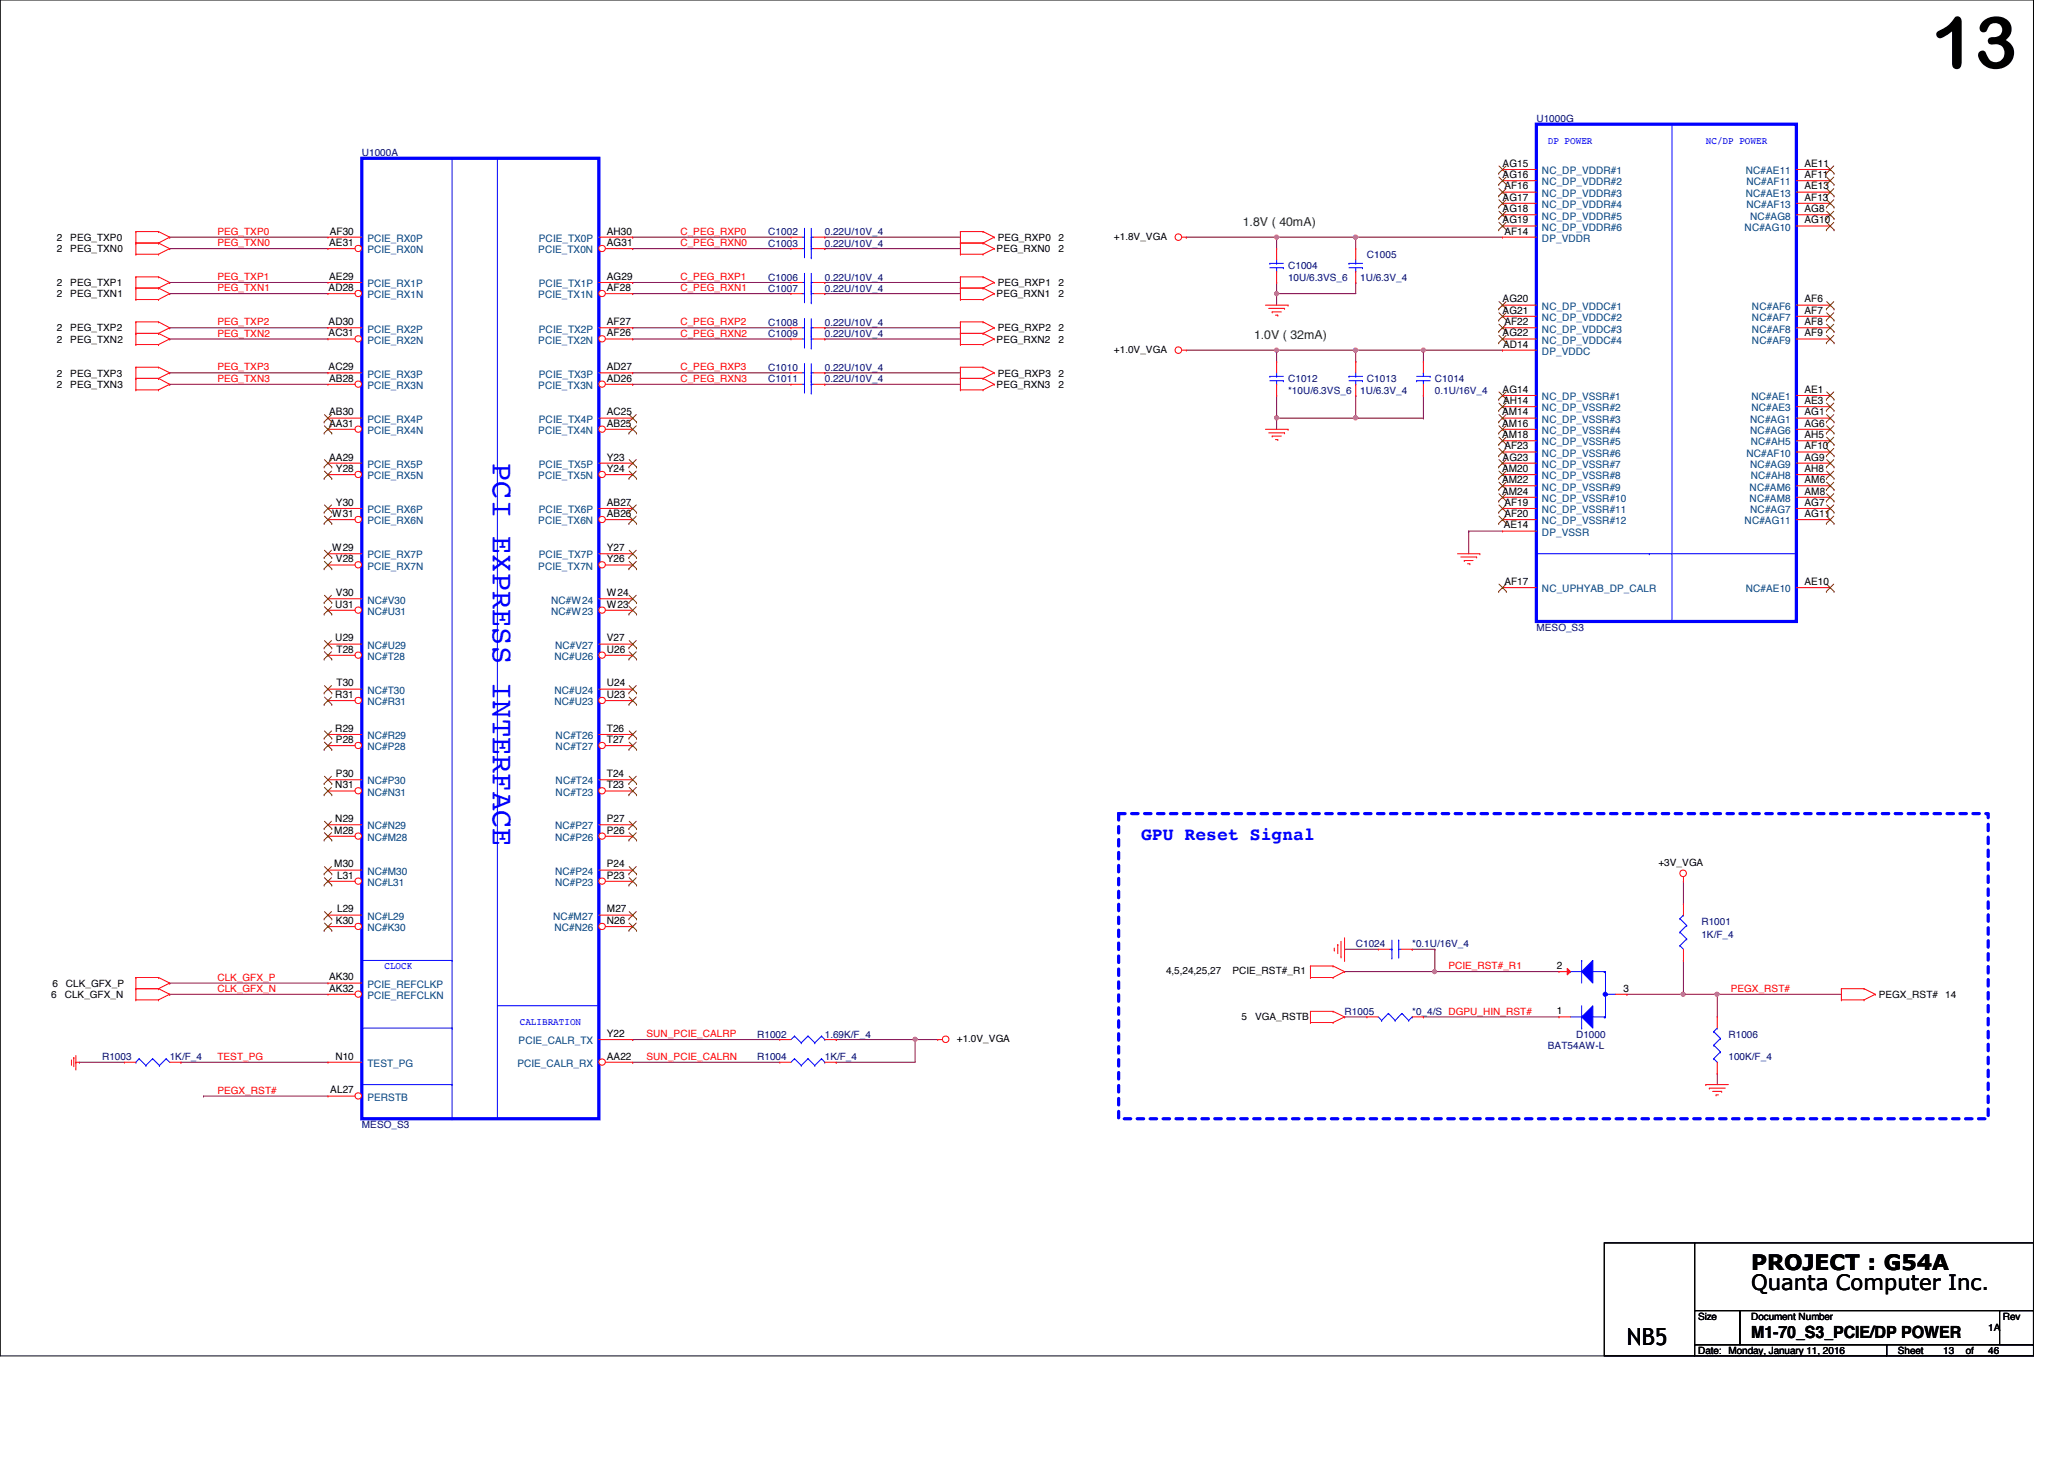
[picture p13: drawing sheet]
<svg xmlns="http://www.w3.org/2000/svg" width="297mm" height="210mm" viewBox="0 0 297 210" stroke-linecap="round" stroke-linejoin="round" font-family="sans-serif">
<defs><g id="words">
<text font-size="10.4" x="278" y="9.8">13</text>
<text font-size="4.4" fill="#00f" x="70.9" y="66.6" transform="rotate(90 70.9 66.6)">PCI EXPRESS INTERFACE</text>
<text font-size="3.4" x="234.1" y="193.5">NB5</text>
<g font-size="3">
<text x="252" y="185.6">Quanta Computer Inc.</text>
<text x="252" y="182.7">PROJECT : G54A</text>
</g>
<text font-size="2.6" fill="#00f" x="164.2" y="120.8">GPU Reset Signal</text>
<text font-size="2.4" x="252" y="192.4">M1-70_S3_PCIE/DP POWER</text>
<g font-size="1.8" fill="#008000">
<text x="178.9" y="32.5">1.8V ( 40mA)</text>
<text x="180.5" y="48.8">1.0V ( 32mA)</text>
</g>
<g font-size="1.5">
<text x="216.2" y="28.9">AG17</text>
<text x="216.2" y="24">AG15</text>
<text x="216.2" y="25.6">AG16</text>
<text x="216.5" y="27.3">AF16</text>
<text x="259.7" y="27.3">AE13</text>
<text x="259.7" y="28.9">AF13</text>
<text x="259.7" y="24">AE11</text>
<text x="259.7" y="25.6">AF11</text>
<text x="47.4" y="35.4">AE31</text>
<text x="47.5" y="33.7">AF30</text>
<text x="87.3" y="35.4">AG31</text>
<text x="87.3" y="33.7">AH30</text>
<text x="216.2" y="30.5">AG18</text>
<text x="216.2" y="32.1">AG19</text>
<text x="216.5" y="33.7">AF14</text>
<text x="259.7" y="32.1">AG10</text>
<text x="259.7" y="30.5">AG8</text>
<text x="47.3" y="41.9">AD28</text>
<text x="47.4" y="40.3">AE29</text>
<text x="87.3" y="41.9">AF28</text>
<text x="87.3" y="40.3">AG29</text>
<text x="47.3" y="46.8">AD30</text>
<text x="87.3" y="46.8">AF27</text>
<text x="216.2" y="43.5">AG20</text>
<text x="216.2" y="45.1">AG21</text>
<text x="216.5" y="46.8">AF22</text>
<text x="259.7" y="43.5">AF6</text>
<text x="259.7" y="45.1">AF7</text>
<text x="259.7" y="46.8">AF8</text>
<text x="47.3" y="48.4">AC31</text>
<text x="47.3" y="53.3">AC29</text>
<text x="87.3" y="48.4">AF26</text>
<text x="87.3" y="53.3">AD27</text>
<text x="216.2" y="48.4">AG22</text>
<text x="216.3" y="50">AD14</text>
<text x="259.7" y="48.4">AF9</text>
<text x="47.4" y="54.9">AB28</text>
<text x="47.4" y="59.8">AB30</text>
<text x="87.3" y="54.9">AD26</text>
<text x="87.3" y="59.8">AC25</text>
<text x="216.2" y="59.8">AM14</text>
<text x="216.2" y="56.5">AG14</text>
<text x="216.3" y="58.1">AH14</text>
<text x="259.7" y="58.1">AE3</text>
<text x="259.7" y="56.5">AE1</text>
<text x="259.7" y="59.8">AG1</text>
<text x="47.4" y="61.4">AA31</text>
<text x="87.3" y="61.4">AB25</text>
<text x="216.2" y="61.4">AM16</text>
<text x="216.2" y="63">AM18</text>
<text x="216.5" y="64.6">AF23</text>
<text x="259.7" y="63">AH5</text>
<text x="259.7" y="64.6">AF10</text>
<text x="259.7" y="61.4">AG6</text>
<text x="47.4" y="66.3">AA29</text>
<text x="48.3" y="67.9">Y28</text>
<text x="87.3" y="67.9">Y24</text>
<text x="87.3" y="66.3">Y23</text>
<text x="216.2" y="67.9">AM20</text>
<text x="216.2" y="69.5">AM22</text>
<text x="216.2" y="71.2">AM24</text>
<text x="216.2" y="66.3">AG23</text>
<text x="259.7" y="67.9">AH8</text>
<text x="259.7" y="69.5">AM6</text>
<text x="259.7" y="71.2">AM8</text>
<text x="259.7" y="66.3">AG9</text>
<text x="47.8" y="74.4">W31</text>
<text x="48.3" y="72.8">Y30</text>
<text x="87.3" y="74.4">AB26</text>
<text x="87.3" y="72.8">AB27</text>
<text x="216.4" y="76">AE14</text>
<text x="216.5" y="72.8">AF19</text>
<text x="216.5" y="74.4">AF20</text>
<text x="259.7" y="74.4">AG11</text>
<text x="259.7" y="72.8">AG7</text>
<text x="47.8" y="79.3">W29</text>
<text x="48.3" y="80.9">V28</text>
<text x="87.3" y="80.9">Y26</text>
<text x="87.3" y="79.3">Y27</text>
<text x="48.3" y="87.4">U31</text>
<text x="48.3" y="85.8">V30</text>
<text x="87.3" y="87.4">W23</text>
<text x="87.3" y="85.8">W24</text>
<text x="216.5" y="84.2">AF17</text>
<text x="259.7" y="84.2">AE10</text>
<text x="48.3" y="92.3">U29</text>
<text x="48.4" y="93.9">T28</text>
<text x="87.3" y="93.9">U26</text>
<text x="87.3" y="92.3">V27</text>
<text x="48.3" y="100.4">R31</text>
<text x="48.4" y="98.8">T30</text>
<text x="87.3" y="100.4">U23</text>
<text x="87.3" y="98.8">U24</text>
<text x="48.3" y="105.3">R29</text>
<text x="48.3" y="106.9">P28</text>
<text x="87.3" y="106.9">T27</text>
<text x="87.3" y="105.3">T26</text>
<text x="48.3" y="113.4">N31</text>
<text x="48.3" y="111.8">P30</text>
<text x="87.3" y="113.4">T23</text>
<text x="87.3" y="111.8">T24</text>
<text x="48.1" y="119.9">M28</text>
<text x="48.3" y="118.3">N29</text>
<text x="87.3" y="119.9">P26</text>
<text x="87.3" y="118.3">P27</text>
<text x="48.1" y="124.8">M30</text>
<text x="87.3" y="124.8">P24</text>
<text x="48.5" y="126.4">L31</text>
<text x="48.5" y="131.3">L29</text>
<text x="87.3" y="126.4">P23</text>
<text x="87.3" y="131.3">M27</text>
<text x="48.3" y="132.9">K30</text>
<text x="87.3" y="132.9">N26</text>
<text x="47.4" y="142.7">AK32</text>
<text x="47.4" y="141.1">AK30</text>
<text x="224.1" y="139.4">2</text>
<text x="233.6" y="142.7">3</text>
<text x="87.3" y="149.2">Y22</text>
<text x="224.1" y="145.9">1</text>
<text x="48.3" y="152.4">N10</text>
<text x="87.3" y="152.4">AA22</text>
<text x="47.5" y="157.3">AL27</text>
</g>
<g font-size="1.5" fill="#004080">
<text x="221.9" y="28.3">NC_DP_VDDR#3</text>
<text x="221.9" y="29.9">NC_DP_VDDR#4</text>
<text x="221.9" y="25.1">NC_DP_VDDR#1</text>
<text x="221.9" y="26.7">NC_DP_VDDR#2</text>
<text x="251.2" y="28.3">NC#AE13</text>
<text x="251.2" y="25.1">NC#AE11</text>
<text x="251.3" y="29.9">NC#AF13</text>
<text x="251.3" y="26.7">NC#AF11</text>
<text x="52.9" y="34.8">PCIE_RX0P</text>
<text x="77.6" y="34.8">PCIE_TX0P</text>
<text x="221.9" y="31.6">NC_DP_VDDR#5</text>
<text x="221.9" y="33.2">NC_DP_VDDR#6</text>
<text x="221.9" y="34.8">DP_VDDR</text>
<text x="251.1" y="33.2">NC#AG10</text>
<text x="251.9" y="31.6">NC#AG8</text>
<text x="52.9" y="36.4">PCIE_RX0N</text>
<text x="52.9" y="41.3">PCIE_RX1P</text>
<text x="77.5" y="36.4">PCIE_TX0N</text>
<text x="77.6" y="41.3">PCIE_TX1P</text>
<text x="52.9" y="42.9">PCIE_RX1N</text>
<text x="52.9" y="47.8">PCIE_RX2P</text>
<text x="77.5" y="42.9">PCIE_TX1N</text>
<text x="77.6" y="47.8">PCIE_TX2P</text>
<text x="221.9" y="44.6">NC_DP_VDDC#1</text>
<text x="221.9" y="46.2">NC_DP_VDDC#2</text>
<text x="221.9" y="47.8">NC_DP_VDDC#3</text>
<text x="252.1" y="44.6">NC#AF6</text>
<text x="252.1" y="46.2">NC#AF7</text>
<text x="252.1" y="47.8">NC#AF8</text>
<text x="52.9" y="49.4">PCIE_RX2N</text>
<text x="77.5" y="49.4">PCIE_TX2N</text>
<text x="221.9" y="51.1">DP_VDDC</text>
<text x="221.9" y="49.4">NC_DP_VDDC#4</text>
<text x="252.1" y="49.4">NC#AF9</text>
<text x="52.9" y="56">PCIE_RX3N</text>
<text x="52.9" y="54.3">PCIE_RX3P</text>
<text x="77.5" y="56">PCIE_TX3N</text>
<text x="77.6" y="54.3">PCIE_TX3P</text>
<text x="221.9" y="57.6">NC_DP_VSSR#1</text>
<text x="221.9" y="59.2">NC_DP_VSSR#2</text>
<text x="252" y="59.2">NC#AE3</text>
<text x="252" y="57.6">NC#AE1</text>
<text x="52.9" y="62.4">PCIE_RX4N</text>
<text x="52.9" y="60.8">PCIE_RX4P</text>
<text x="77.5" y="62.4">PCIE_TX4N</text>
<text x="77.6" y="60.8">PCIE_TX4P</text>
<text x="221.9" y="60.8">NC_DP_VSSR#3</text>
<text x="221.9" y="62.4">NC_DP_VSSR#4</text>
<text x="221.9" y="64.1">NC_DP_VSSR#5</text>
<text x="221.9" y="65.7">NC_DP_VSSR#6</text>
<text x="251.3" y="65.7">NC#AF10</text>
<text x="251.9" y="60.8">NC#AG1</text>
<text x="251.9" y="62.4">NC#AG6</text>
<text x="252" y="64.1">NC#AH5</text>
<text x="52.9" y="69">PCIE_RX5N</text>
<text x="52.9" y="67.3">PCIE_RX5P</text>
<text x="77.5" y="69">PCIE_TX5N</text>
<text x="77.6" y="67.3">PCIE_TX5P</text>
<text x="221.9" y="67.3">NC_DP_VSSR#7</text>
<text x="221.9" y="69">NC_DP_VSSR#8</text>
<text x="221.9" y="70.6">NC_DP_VSSR#9</text>
<text x="251.8" y="70.6">NC#AM6</text>
<text x="251.9" y="67.3">NC#AG9</text>
<text x="252" y="69">NC#AH8</text>
<text x="52.9" y="75.4">PCIE_RX6N</text>
<text x="52.9" y="73.8">PCIE_RX6P</text>
<text x="77.5" y="75.4">PCIE_TX6N</text>
<text x="77.6" y="73.8">PCIE_TX6P</text>
<text x="221.9" y="77.1">DP_VSSR</text>
<text x="221.9" y="72.2">NC_DP_VSSR#10</text>
<text x="221.9" y="73.8">NC_DP_VSSR#11</text>
<text x="221.9" y="75.4">NC_DP_VSSR#12</text>
<text x="251.1" y="75.4">NC#AG11</text>
<text x="251.8" y="72.2">NC#AM8</text>
<text x="251.9" y="73.8">NC#AG7</text>
<text x="52.9" y="82">PCIE_RX7N</text>
<text x="52.9" y="80.3">PCIE_RX7P</text>
<text x="77.5" y="82">PCIE_TX7N</text>
<text x="77.6" y="80.3">PCIE_TX7P</text>
<text x="52.9" y="88.5">NC#U31</text>
<text x="52.9" y="86.8">NC#V30</text>
<text x="79.3" y="88.5">NC#W23</text>
<text x="79.3" y="86.8">NC#W24</text>
<text x="221.9" y="85.2">NC_UPHYAB_DP_CALR</text>
<text x="251.2" y="85.2">NC#AE10</text>
<text x="52.9" y="95">NC#T28</text>
<text x="52.9" y="93.3">NC#U29</text>
<text x="79.8" y="95">NC#U26</text>
<text x="79.9" y="93.3">NC#V27</text>
<text x="52.9" y="101.5">NC#R31</text>
<text x="52.9" y="99.8">NC#T30</text>
<text x="79.8" y="101.5">NC#U23</text>
<text x="79.8" y="99.8">NC#U24</text>
<text x="52.9" y="107.9">NC#P28</text>
<text x="52.9" y="106.3">NC#R29</text>
<text x="80" y="107.9">NC#T27</text>
<text x="80" y="106.3">NC#T26</text>
<text x="52.9" y="112.9">NC#P30</text>
<text x="80" y="112.9">NC#T24</text>
<text x="52.9" y="114.5">NC#N31</text>
<text x="52.9" y="119.3">NC#N29</text>
<text x="79.9" y="119.3">NC#P27</text>
<text x="80" y="114.5">NC#T23</text>
<text x="52.9" y="121">NC#M28</text>
<text x="52.9" y="125.9">NC#M30</text>
<text x="79.9" y="121">NC#P26</text>
<text x="79.9" y="125.9">NC#P24</text>
<text x="52.9" y="127.5">NC#L31</text>
<text x="79.9" y="127.5">NC#P23</text>
<text x="52.9" y="134">NC#K30</text>
<text x="52.9" y="132.3">NC#L29</text>
<text x="79.6" y="132.3">NC#M27</text>
<text x="79.8" y="134">NC#N26</text>
<text x="52.9" y="143.7">PCIE_REFCLKN</text>
<text x="52.9" y="142.1">PCIE_REFCLKP</text>
<text x="52.9" y="153.5">TEST_PG</text>
<text x="74.5" y="153.5">PCIE_CALR_RX</text>
<text x="74.6" y="150.2">PCIE_CALR_TX</text>
<text x="52.9" y="158.4">PERSTB</text>
</g>
<g font-size="1.4" fill="#000080">
<text x="221.1" y="17.6">U1000G</text>
<text x="52.1" y="22.5">U1000A</text>
<text x="110.6" y="35.5">C1003</text>
<text x="110.6" y="33.9">C1002</text>
<text x="118.7" y="35.5">0.22U/10V_4</text>
<text x="118.7" y="33.9">0.22U/10V_4</text>
<text x="110.6" y="42">C1007</text>
<text x="110.6" y="40.4">C1006</text>
<text x="118.7" y="42">0.22U/10V_4</text>
<text x="118.7" y="40.4">0.22U/10V_4</text>
<text x="185.4" y="40.4">10U/6.3VS_6</text>
<text x="185.4" y="38.7">C1004</text>
<text x="195.7" y="40.4">1U/6.3V_4</text>
<text x="196.7" y="37.1">C1005</text>
<text x="110.6" y="46.9">C1008</text>
<text x="118.7" y="46.9">0.22U/10V_4</text>
<text x="110.6" y="53.4">C1010</text>
<text x="110.6" y="48.5">C1009</text>
<text x="118.7" y="53.4">0.22U/10V_4</text>
<text x="118.7" y="48.5">0.22U/10V_4</text>
<text x="110.6" y="55">C1011</text>
<text x="118.7" y="55">0.22U/10V_4</text>
<text x="185.4" y="56.6">*10U/6.3VS_6</text>
<text x="185.4" y="55">C1012</text>
<text x="195.7" y="56.6">1U/6.3V_4</text>
<text x="196.7" y="55">C1013</text>
<text x="206.5" y="56.6">0.1U/16V_4</text>
<text x="206.5" y="55">C1014</text>
<text x="221.1" y="90.8">MESO_S3</text>
<text x="195.1" y="136.3">C1024</text>
<text x="203.2" y="136.3">*0.1U/16V_4</text>
<text x="244.8" y="135">1K/F_4</text>
<text x="244.9" y="133">R1001</text>
<text x="109" y="149.3">R1002</text>
<text x="118.7" y="149.3">1.69K/F_4</text>
<text x="193.5" y="146">R1005</text>
<text x="203.2" y="146">*0_4/S DGPU_HIN_RST#</text>
<text x="226.8" y="149.3">D1000</text>
<text x="248.7" y="149.3">R1006</text>
<text x="14.7" y="152.5">R1003</text>
<text x="24.4" y="152.5">1K/F_4</text>
<text x="109" y="152.5">R1004</text>
<text x="118.7" y="152.5">1K/F_4</text>
<text x="222.8" y="150.9">BAT54AW-L</text>
<text x="248.7" y="152.5">100K/F_4</text>
<text x="52.1" y="162.3">MESO_S3</text>
</g>
<g font-size="1.4" fill="#00f">
<text x="222.8" y="20.7">DP POWER</text>
<text x="245.5" y="20.7">NC/DP POWER</text>
<text x="55.3" y="139.4">CLOCK</text>
<text x="74.8" y="147.5">CALIBRATION</text>
</g>
<g font-size="1.4">
<text x="8.2" y="34.7">2</text>
<text x="10.1" y="34.7">PEG_TXP0</text>
<text x="143.6" y="34.7">PEG_RXP0</text>
<text x="152.4" y="34.7">2</text>
<text x="160.3" y="34.5">+1.8V_VGA</text>
<text x="8.2" y="41.2">2</text>
<text x="8.2" y="36.3">2</text>
<text x="10.1" y="41.2">PEG_TXP1</text>
<text x="10.1" y="36.3">PEG_TXN0</text>
<text x="143.4" y="36.3">PEG_RXN0</text>
<text x="143.6" y="41.2">PEG_RXP1</text>
<text x="152.4" y="41.2">2</text>
<text x="152.4" y="36.3">2</text>
<text x="8.2" y="42.8">2</text>
<text x="8.2" y="47.7">2</text>
<text x="10.1" y="42.8">PEG_TXN1</text>
<text x="10.1" y="47.7">PEG_TXP2</text>
<text x="143.4" y="42.8">PEG_RXN1</text>
<text x="143.6" y="47.7">PEG_RXP2</text>
<text x="152.4" y="47.7">2</text>
<text x="152.4" y="42.8">2</text>
<text x="8.2" y="49.3">2</text>
<text x="10.1" y="49.3">PEG_TXN2</text>
<text x="143.4" y="49.3">PEG_RXN2</text>
<text x="152.4" y="49.3">2</text>
<text x="160.3" y="50.8">+1.0V_VGA</text>
<text x="8.2" y="55.8">2</text>
<text x="8.2" y="54.2">2</text>
<text x="10.1" y="55.8">PEG_TXN3</text>
<text x="10.1" y="54.2">PEG_TXP3</text>
<text x="143.4" y="55.8">PEG_RXN3</text>
<text x="143.6" y="54.2">PEG_RXP3</text>
<text x="152.4" y="54.2">2</text>
<text x="152.4" y="55.8">2</text>
<text x="238.7" y="124.6">+3V_VGA</text>
<text x="7.4" y="143.6">6</text>
<text x="7.5" y="142">6</text>
<text x="9.3" y="143.6">CLK_GFX_N</text>
<text x="9.5" y="142">CLK_GFX_P</text>
<text x="167.8" y="140.2">4,5,24,25,27</text>
<text x="177.4" y="140.2">PCIE_RST#_R1</text>
<text x="270.4" y="143.6">PEGX_RST#</text>
<text x="279.9" y="143.6">14</text>
<text x="137.7" y="149.9">+1.0V_VGA</text>
<text x="178.7" y="146.7">5</text>
<text x="180.6" y="146.7">VGA_RSTB</text>
<text x="244.4" y="189.9">Size</text>
<text x="252" y="189.9">Document Number</text>
<text x="286.1" y="191.6">1A</text>
<text x="288.2" y="189.9">Rev</text>
<text x="244.4" y="194.8">Date: Monday, January 11, 2016</text>
<text x="273.1" y="194.8">Sheet</text>
<text x="279.6" y="194.8">13</text>
<text x="282.9" y="194.8">of</text>
<text x="286.1" y="194.8">46</text>
</g>
<g font-size="1.4" fill="#f00">
<text x="31.3" y="33.8">PEG_TXP0</text>
<text x="31.3" y="35.4">PEG_TXN0</text>
<text x="97.9" y="35.4">C_PEG_RXN0</text>
<text x="97.9" y="33.8">C_PEG_RXP0</text>
<text x="31.3" y="40.3">PEG_TXP1</text>
<text x="31.3" y="41.9">PEG_TXN1</text>
<text x="97.9" y="41.9">C_PEG_RXN1</text>
<text x="97.9" y="40.3">C_PEG_RXP1</text>
<text x="31.3" y="46.8">PEG_TXP2</text>
<text x="97.9" y="46.8">C_PEG_RXP2</text>
<text x="31.3" y="48.4">PEG_TXN2</text>
<text x="31.3" y="53.3">PEG_TXP3</text>
<text x="97.9" y="48.4">C_PEG_RXN2</text>
<text x="97.9" y="53.3">C_PEG_RXP3</text>
<text x="31.3" y="54.9">PEG_TXN3</text>
<text x="97.9" y="54.9">C_PEG_RXN3</text>
<text x="31.3" y="141.1">CLK_GFX_P</text>
<text x="31.3" y="142.7">CLK_GFX_N</text>
<text x="208.4" y="139.4">PCIE_RST#_R1</text>
<text x="249.1" y="142.7">PEGX_RST#</text>
<text x="93" y="149.2">SUN_PCIE_CALRP</text>
<text x="31.3" y="152.5">TEST_PG</text>
<text x="93" y="152.5">SUN_PCIE_CALRN</text>
<text x="31.3" y="157.4">PEGX_RST#</text>
</g>
</g></defs>
<path d="M0 0h292.6v195.1h-292.6z" fill="none" stroke="#000" stroke-width=".14"/>
<path d="M161 117.1h125.1v43.9h-125.1z" fill="none" stroke="#00f" stroke-width=".47" stroke-dasharray=".9 .9"/>
<g fill="none" stroke="#800040" stroke-width=".14">
<path d="M24.4 34.1h.1M24.4 35.8h.1M24.4 35.8h22.8M24.4 34.1h22.8M91.1 35.8h22.7M91.1 34.1h22.7M91.1 35.8h.1M91.1 34.1h.1M118.7 34.1h.1M118.7 35.8h.1M118.7 35.8h19.5M118.7 34.1h19.5"/>
<path d="M24.4 48.8h.1M24.4 47.2h.1M24.4 55.3h.1M24.4 53.6h.1M24.4 40.6h.1M24.4 42.2h.1M24.4 48.8h22.8M24.4 47.2h22.8M24.4 55.3h22.8M24.4 53.6h22.8M24.4 40.6h22.8M24.4 42.2h22.8"/>
<path d="M91.1 48.8h22.7M91.1 47.2h22.7M91.1 55.3h22.7M91.1 53.6h22.7M91.1 40.6h22.7M91.1 42.2h22.7M91.1 48.8h.1M91.1 42.2h.1M91.1 53.6h.1M91.1 47.2h.1M91.1 55.3h.1M91.1 40.6h.1"/>
<path d="M118.7 40.6h.1M118.7 53.6h.1M118.7 47.2h.1M118.7 55.3h.1M118.7 48.8h.1M118.7 42.2h.1M118.7 48.8h19.5M118.7 47.2h19.5M118.7 55.3h19.5M118.7 53.6h19.5M118.7 40.6h19.5M118.7 42.2h19.5"/>
<path d="M11.4 152.8h.1M11.4 152.8h6.5M24.4 141.4h.1M24.4 143h.1M24.4 141.4h22.8M24.4 143h22.8M26 152.8h.1M26 152.8h21.2M29.3 157.7h.1M29.3 157.7h17.9M91.1 149.6h.1M91.1 152.8h.1"/>
<path d="M91.1 152.8h21.1M91.1 149.6h21.1M120.4 152.8h.1M120.4 149.6h.1M120.4 149.6h14.6M131.7 149.6h.1M131.7 149.6v3.2h-11.3"/>
</g>
<circle cx="131.7" cy="149.5" r=".3" fill="#f0f"/>
<circle cx="131.7" cy="149.5" r=".3" fill="none" stroke="#f0f" stroke-width=".14"/>
<path d="M170.7 50.4h13M183.7 50.4h.1M204.8 50.4h11.4M216.2 50.4h.1M183.7 60.2h11.4M183.7 60.2h.1M211.4 76.4h4.8M211.4 76.4h.1M211.4 76.4v3.3" fill="none" stroke="#800040" stroke-width=".14"/>
<circle cx="195.1" cy="60.1" r=".31" fill="#f0f"/>
<circle cx="195.1" cy="60.1" r=".31" fill="none" stroke="#f0f" stroke-width=".14"/>
<circle cx="183.7" cy="60.1" r=".3" fill="#f0f"/>
<circle cx="183.7" cy="60.1" r=".3" fill="none" stroke="#f0f" stroke-width=".14"/>
<path d="M183.7 56.9h.1M183.7 56.9v4.9M195.1 56.9h.1M195.1 50.4h.1M195.1 56.9v3.3M195.1 50.4h9.7M204.8 56.9h.1M204.8 56.9v3.3M183.7 60.2h.1" fill="none" stroke="#800040" stroke-width=".14"/>
<circle cx="204.8" cy="50.4" r=".3" fill="#f0f"/>
<circle cx="204.8" cy="50.4" r=".3" fill="none" stroke="#f0f" stroke-width=".14"/>
<path d="M170.7 34.1h13M170.7 34.1h.1M183.7 34.1h.1M183.7 34.1v1.7M195.1 34.1h.1M195.1 34.1v1.7M195.1 34.1h21.1M183.7 40.6h.1M183.7 42.2h.1M183.7 40.6v3.3M195.1 40.6h.1M195.1 40.6v1.6h-11.4" fill="none" stroke="#800040" stroke-width=".14"/>
<circle cx="183.7" cy="42.2" r=".3" fill="#f0f"/>
<circle cx="183.7" cy="42.2" r=".3" fill="none" stroke="#f0f" stroke-width=".14"/>
<path d="M183.7 34.1h11.4M183.7 34.1h.1" fill="none" stroke="#800040" stroke-width=".14"/>
<circle cx="195.1" cy="34.1" r=".31" fill="#f0f"/>
<circle cx="195.1" cy="34.1" r=".31" fill="none" stroke="#f0f" stroke-width=".14"/>
<circle cx="183.7" cy="34.1" r=".3" fill="#f0f"/>
<circle cx="183.7" cy="34.1" r=".3" fill="none" stroke="#f0f" stroke-width=".14"/>
<path d="M234.1 143h.1M234.1 143h8.2" fill="none" stroke="#800040" stroke-width=".14"/>
<circle cx="242.2" cy="143" r=".3" fill="#f0f"/>
<circle cx="242.2" cy="143" r=".3" fill="none" stroke="#f0f" stroke-width=".14"/>
<path d="M183.7 50.4h11.4M183.7 50.4h.1M193.5 139.8h.1M193.5 139.8h13M242.3 138.2h.1M242.3 126.8h.1M242.3 126.8v3.2M242.3 138.2v4.8M204.8 146.3h.1M204.8 146.3h19.6M242.3 143h4.8M242.3 143h.1" fill="none" stroke="#800040" stroke-width=".14"/>
<circle cx="195.1" cy="50.4" r=".31" fill="#f0f"/>
<circle cx="195.1" cy="50.4" r=".31" fill="none" stroke="#f0f" stroke-width=".14"/>
<circle cx="183.7" cy="50.4" r=".3" fill="#f0f"/>
<circle cx="183.7" cy="50.4" r=".3" fill="none" stroke="#f0f" stroke-width=".14"/>
<g fill="none" stroke="#800040" stroke-width=".14">
<path d="M183.7 52h.1M183.7 50.4v1.6M195.1 52h.1M195.1 50.4v1.6M204.8 52h.1M204.8 50.4v1.6M195.1 60.2h9.7M204.8 60.2h.1M247.1 154.4h.1M247.1 143h.1M247.1 143v3.3M247.1 154.4v1.6"/>
<path d="M247.1 143h17.9"/>
</g>
<circle cx="247.1" cy="143" r=".3" fill="#f0f"/>
<circle cx="247.1" cy="143" r=".3" fill="none" stroke="#f0f" stroke-width=".14"/>
<path d="M193.5 136.6h.1M193.5 136.6h4.9M203.2 136.6h3.3M203.2 136.6h.1M206.5 136.6h.1M206.5 139.8h.1M206.5 136.6v3.2M206.5 139.8h17.9M193.5 146.3h3.2M193.5 146.3h.1" fill="none" stroke="#800040" stroke-width=".14"/>
<circle cx="206.5" cy="139.8" r=".3" fill="#f0f"/>
<circle cx="206.5" cy="139.8" r=".3" fill="none" stroke="#f0f" stroke-width=".14"/>
<g fill="none" stroke="#f00" stroke-width=".14">
<path d="M19.6 35h3.2M19.6 36.6h3.2M19.6 35h.1M19.6 33.3h.1M19.6 39.8h.1M19.6 36.6h.1M19.6 33.3v3.3M19.6 39.8v3.3M19.6 33.3h3.2M19.6 39.8h3.2M22.8 33.3h.1M22.8 35h.1"/>
<path d="M22.8 39.8h.1M22.8 36.6h.1M22.8 33.3l1.6 .8M22.8 39.8l1.6 .8M22.8 35l1.6 .8M24.4 34.1h.1M24.4 35.8h.1M24.4 34.1l-1.6 .9M24.4 35.8l-1.6 .8M113.8 34.1h1.6M113.8 35.8h1.6M113.8 35.8h.1"/>
<path d="M113.8 34.1h.1M117.1 34.1h1.6M117.1 35.8h1.6M118.7 35.8h.1M118.7 34.1h.1M138.2 33.3h3.3M138.2 35h3.3M138.2 39.8h3.3M138.2 35h.1M138.2 36.6h.1M138.2 33.3h.1M138.2 39.8h.1"/>
<path d="M138.2 36.6h3.3M138.2 33.3v3.3M138.2 39.8v3.3M141.5 35l1.6 .8M141.5 33.3l1.6 .8M141.5 39.8l1.6 .8M141.5 35h.1M141.5 36.6h.1M141.5 33.3h.1M141.5 39.8h.1M143.1 35.8h.1M143.1 34.1h.1"/>
<path d="M143.1 35.8l-1.6 .8M143.1 34.1l-1.6 .9M170.1 34.1h.6M170.7 34.1h.1M19.6 41.4h3.2M19.6 43.1h3.2M19.6 54.4h3.2M19.6 56.1h3.2M19.6 48h3.2M19.6 49.6h3.2M19.6 43.1h.1M19.6 41.4h.1"/>
<path d="M19.6 56.1h.1M19.6 54.4h.1M19.6 52.8h.1M19.6 49.6h.1M19.6 48h.1M19.6 46.3h.1M19.6 46.3v3.3M19.6 52.8v3.3M19.6 52.8h3.2M19.6 46.3h3.2M22.8 41.4h.1M22.8 43.1h.1"/>
<path d="M22.8 54.4h.1M22.8 56.1h.1M22.8 52.8h.1M22.8 48h.1M22.8 49.6h.1M22.8 46.3h.1M22.8 41.4l1.6 .8M22.8 54.4l1.6 .9M22.8 52.8l1.6 .8M22.8 48l1.6 .8M22.8 46.3l1.6 .9M24.4 42.2h.1"/>
<path d="M24.4 40.6h.1M24.4 55.3h.1M24.4 53.6h.1M24.4 48.8h.1M24.4 47.2h.1M24.4 42.2l-1.6 .9M24.4 40.6l-1.6 .8M24.4 55.3l-1.6 .8M24.4 53.6l-1.6 .8M24.4 48.8l-1.6 .8M24.4 47.2l-1.6 .8M113.8 53.6h1.6"/>
<path d="M113.8 53.6h.1M117.1 53.6h1.6M118.7 53.6h.1M138.2 41.4h3.3M138.2 54.4h3.3M138.2 52.8h3.3M138.2 48h3.3M138.2 46.3h3.3M138.2 41.4h.1M138.2 43.1h.1M138.2 46.3h.1M138.2 48h.1"/>
<path d="M138.2 49.6h.1M138.2 52.8h.1M138.2 54.4h.1M138.2 56.1h.1M138.2 43.1h3.3M138.2 56.1h3.3M138.2 49.6h3.3M138.2 46.3v3.3M138.2 52.8v3.3M141.5 41.4l1.6 .8M141.5 46.3l1.6 .9M141.5 48l1.6 .8"/>
<path d="M141.5 52.8l1.6 .8M141.5 54.4l1.6 .9M141.5 41.4h.1M141.5 43.1h.1M141.5 46.3h.1M141.5 48h.1M141.5 49.6h.1M141.5 52.8h.1M141.5 54.4h.1M141.5 56.1h.1M143.1 42.2h.1M143.1 40.6h.1"/>
<path d="M143.1 47.2h.1M143.1 48.8h.1M143.1 53.6h.1M143.1 55.3h.1M143.1 42.2l-1.6 .9M143.1 40.6l-1.6 .8M143.1 47.2l-1.6 .8M143.1 48.8l-1.6 .8M143.1 53.6l-1.6 .8M143.1 55.3l-1.6 .8M170.1 50.4h.6M170.7 50.4h.1"/>
<path d="M182.1 43.9h3.3M182.6 44.4h2.3M183.1 44.9h1.3M183.1 44.9h.1M183.6 45.3h.3M183.9 45.3h.1M184.9 44.4h.1M185.4 43.9h.1M182.1 61.8h3.3M182.6 62.3h2.3M183.1 62.7h1.3M183.1 62.7h.1"/>
<path d="M183.6 63.2h.3M183.9 63.2h.1M184.9 62.3h.1M185.4 61.8h.1M209.8 79.7h3.2M213 79.7h.1M210.2 80.1h2.3M210.7 80.6h1.3M210.7 80.6h.1M211.2 81.1h.3M211.5 81.1h.1M212.5 80.1h.1"/>
<path d="M188.6 139h3.3M188.6 139h.1M188.6 139v1.6M191.9 139l1.6 .8M191.9 139h.1M192 136.7h.1M192 136.4v.3M192.5 135.9h.1M192.5 135.9v1.3M193 137.7h.1M193 135.4v2.3M193.5 139.8h.1"/>
<path d="M193.5 138.2h.1M193.5 134.9v3.3M193.5 139.8l-1.6 .8M242.3 126.8h.1M242.3 126.2v.6M10.3 153.1h.1M10.3 152.5v.6M10.6 152.1h.1M10.6 152.1v1.4M10.9 152.8h.1M10.9 153.8h.1M10.9 151.8v2"/>
<path d="M10.9 152.8h.5M19.6 142.2h3.2M19.6 140.6h3.2M19.6 140.6h.1M19.6 142.2h.1M19.6 143.8h.1M19.6 140.6v3.2M19.6 143.8h3.2M22.8 140.6l1.6 .8M22.8 142.2l1.6 .8M22.8 142.2h.1M22.8 140.6h.1"/>
<path d="M22.8 143.8h.1M24.4 141.4h.1M24.4 143h.1M24.4 141.4l-1.6 .8M24.4 143l-1.6 .8M47.2 152.8h4.9M47.2 152.8h.1M135 149.6h.6M135 149.6h.1M188.6 145.5h3.3M188.6 140.6h.1M188.6 145.5h.1"/>
<path d="M188.6 147.1h.1M188.6 140.6h3.3M188.6 145.5v1.6M188.6 147.1h3.3M191.9 145.5l1.6 .8M191.9 140.6h.1M191.9 147.1h.1M191.9 145.5h.1M193.5 146.3h.1M193.5 146.3l-1.6 .8M245.5 156h3.2M245.5 156h.1"/>
<path d="M246 156.5h2.3M246 156.5h.1M246.5 157h1.3M247 157.5h.1M247 157.5h.3M247.8 157h.1M265 142.2h3.3M265 142.2h.1M265 143.8h.1M265 143.8h3.3M265 142.2v1.6M268.3 142.2l1.6 .8"/>
<path d="M268.3 142.2h.1M268.3 143.8h.1M269.9 143h.1M269.9 143l-1.6 .8"/>
<circle cx="169.6" cy="34.1" r=".47"/>
<circle cx="169.6" cy="50.4" r=".47"/>
<circle cx="242.2" cy="125.6" r=".47"/>
<circle cx="136.1" cy="149.5" r=".47"/>
</g>
<path d="M230.9 178.8h13v16.3h-13zM243.9 178.8h48.7v9.8h-48.7zM243.9 188.6h6.5v4.9h-6.5zM243.9 193.5h27.6v1.6h-27.6zM250.4 188.6h42.2v4.9h-42.2zM271.5 193.5h21.1v1.6h-21.1zM287.8 188.6h4.8v4.9h-4.8z" fill="none" stroke="#000" stroke-width=".14"/>
<g fill="none" stroke="#00f" stroke-width=".14">
<path d="M65.1 22.8v138.2M71.6 22.8h.1M71.6 22.8v138.2M115.4 35.8h.4M115.4 34.1h.4M115.8 34.5h.1M115.8 35.8h.1M115.8 32.9h.1M115.8 34.1h.1M115.8 32.9v4.2M116.8 35.8h.3M116.8 34.1h.3"/>
<path d="M116.8 35.8h.1M116.8 37.1h.1M116.8 34.1h.1M116.8 35.4h.1M116.8 32.9v4.2M115.4 53.6h.4M115.8 52.3h.1M115.8 53.6h.1M115.8 52.3v2.6M116.8 53.6h.3M116.8 53.6h.1M116.8 54.9h.1"/>
<path d="M116.8 52.3v2.6M52.1 138.2h13M65.1 138.2h.1M52.1 147.9h13M52.1 156h13M65.1 147.9h.1M65.1 156h.1M71.6 144.7h14.6M86.2 144.7h.1M65.1 161h.1"/>
</g>
<path d="M52.1 22.8h34.1v138.2h-34.1z" fill="none" stroke="#00f" stroke-width=".47"/>
<circle cx="86.7" cy="152.8" r=".46" fill="#fff"/>
<g fill="none" stroke="#f00" stroke-width=".14">
<path d="M86.2 149.6h4.9M87.2 152.8h3.9M91.1 152.8h.1M91.1 149.6h.1"/>
<circle cx="86.7" cy="152.8" r=".46"/>
</g>
<circle cx="51.6" cy="143" r=".46" fill="#fff"/>
<g fill="none" stroke="#f00" stroke-width=".14">
<path d="M47.2 141.4h4.9M47.2 143h3.9M47.2 143h.1M47.2 141.4h.1"/>
<circle cx="51.6" cy="143" r=".46"/>
</g>
<circle cx="51.6" cy="35.7" r=".46" fill="#fff"/>
<g fill="none" stroke="#f00" stroke-width=".14">
<path d="M47.2 34.1h4.9M47.2 35.8h3.9M47.2 35.8h.1M47.2 34.1h.1"/>
<circle cx="51.6" cy="35.7" r=".46"/>
</g>
<circle cx="51.6" cy="100.8" r=".46" fill="#fff"/>
<g fill="none" stroke="#f00" stroke-width=".14">
<path d="M47.2 99.1h4.9M47.2 99.1h.1M47.2 100.8h3.9M47.2 100.8h.1"/>
<circle cx="51.6" cy="100.8" r=".46"/>
</g>
<path d="M46.6 99.7h.1M46.7 98.6l1 1.1M47.7 98.6l-1.1 1.1M47.7 99.7h.1M46.6 101.3h.1M46.7 100.3l1 1M47.7 100.3l-1.1 1M47.7 101.3h.1" fill="none" stroke="#804000" stroke-width=".14"/>
<circle cx="51.6" cy="107.2" r=".46" fill="#fff"/>
<g fill="none" stroke="#f00" stroke-width=".14">
<path d="M47.2 105.7h4.9M47.2 107.3h3.9M47.2 107.3h.1M47.2 105.7h.1"/>
<circle cx="51.6" cy="107.2" r=".46"/>
</g>
<path d="M46.6 107.8h.1M46.6 106.2h.1M46.7 106.8l1 1M46.7 105.2l1 1M47.7 106.8l-1.1 1M47.7 105.2l-1.1 1M47.7 107.8h.1M47.7 106.2h.1" fill="none" stroke="#804000" stroke-width=".14"/>
<circle cx="51.6" cy="113.8" r=".46" fill="#fff"/>
<g fill="none" stroke="#f00" stroke-width=".14">
<path d="M47.2 112.2h4.9M47.2 113.8h3.9M47.2 113.8h.1M47.2 112.2h.1"/>
<circle cx="51.6" cy="113.8" r=".46"/>
</g>
<path d="M46.6 114.3h.1M46.6 112.7h.1M46.7 113.3l1 1M46.7 111.7l1 1M47.7 113.3l-1.1 1M47.7 111.7l-1.1 1M47.7 114.3h.1M47.7 112.7h.1" fill="none" stroke="#804000" stroke-width=".14"/>
<circle cx="51.6" cy="120.3" r=".46" fill="#fff"/>
<g fill="none" stroke="#f00" stroke-width=".14">
<path d="M47.2 118.7h4.9M47.2 118.7h.1M47.2 120.3h3.9M47.2 120.3h.1"/>
<circle cx="51.6" cy="120.3" r=".46"/>
</g>
<path d="M46.6 119.2h.1M46.7 119.8l1 1.1M46.7 118.2l1 1M47.7 119.8l-1.1 1.1M47.7 118.2l-1.1 1M47.7 119.2h.1M46.6 120.9h.1M47.7 120.9h.1" fill="none" stroke="#804000" stroke-width=".14"/>
<circle cx="51.6" cy="126.8" r=".46" fill="#fff"/>
<g fill="none" stroke="#f00" stroke-width=".14">
<path d="M47.2 125.2h4.9M47.2 126.8h3.9M47.2 126.8h.1M47.2 125.2h.1"/>
<circle cx="51.6" cy="126.8" r=".46"/>
</g>
<path d="M46.6 127.3h.1M46.6 125.7h.1M46.7 126.3l1 1M46.7 124.7l1 1M47.7 126.3l-1.1 1M47.7 124.7l-1.1 1M47.7 127.3h.1M47.7 125.7h.1" fill="none" stroke="#804000" stroke-width=".14"/>
<circle cx="51.6" cy="133.3" r=".46" fill="#fff"/>
<g fill="none" stroke="#f00" stroke-width=".14">
<path d="M47.2 131.7h4.9M47.2 133.3h3.9M47.2 133.3h.1M47.2 131.7h.1"/>
<circle cx="51.6" cy="133.3" r=".46"/>
</g>
<path d="M46.6 133.9h.1M46.6 132.2h.1M46.7 132.8l1 1.1M46.7 131.1l1 1.1M47.7 132.8l-1.1 1.1M47.7 131.1l-1.1 1.1M47.7 133.9h.1M47.7 132.2h.1" fill="none" stroke="#804000" stroke-width=".14"/>
<circle cx="51.6" cy="42.2" r=".46" fill="#fff"/>
<g fill="none" stroke="#f00" stroke-width=".14">
<path d="M47.2 40.6h4.9M47.2 42.2h3.9M47.2 42.2h.1M47.2 40.6h.1"/>
<circle cx="51.6" cy="42.2" r=".46"/>
</g>
<circle cx="51.6" cy="48.7" r=".46" fill="#fff"/>
<g fill="none" stroke="#f00" stroke-width=".14">
<path d="M47.2 47.2h4.9M47.2 48.8h3.9M47.2 48.8h.1M47.2 47.2h.1"/>
<circle cx="51.6" cy="48.7" r=".46"/>
</g>
<circle cx="51.6" cy="55.3" r=".46" fill="#fff"/>
<g fill="none" stroke="#f00" stroke-width=".14">
<path d="M47.2 53.6h4.9M47.2 55.3h3.9M47.2 55.3h.1M47.2 53.6h.1"/>
<circle cx="51.6" cy="55.3" r=".46"/>
</g>
<circle cx="51.6" cy="61.7" r=".46" fill="#fff"/>
<g fill="none" stroke="#f00" stroke-width=".14">
<path d="M47.2 60.2h4.9M47.2 61.8h3.9M47.2 61.8h.1M47.2 60.2h.1"/>
<circle cx="51.6" cy="61.7" r=".46"/>
</g>
<path d="M46.7 59.6l1 1.1M47.7 59.6l-1.1 1.1M46.6 62.3h.1M46.6 60.7h.1M46.7 61.3l1 1M47.7 61.3l-1.1 1M47.7 62.3h.1M47.7 60.7h.1" fill="none" stroke="#804000" stroke-width=".14"/>
<circle cx="51.6" cy="68.3" r=".46" fill="#fff"/>
<g fill="none" stroke="#f00" stroke-width=".14">
<path d="M47.2 66.6h4.9M47.2 68.3h3.9M47.2 68.3h.1M47.2 66.6h.1"/>
<circle cx="51.6" cy="68.3" r=".46"/>
</g>
<path d="M46.6 68.8h.1M46.6 67.2h.1M46.7 67.8l1 1M46.7 66.1l1 1.1M47.7 67.8l-1.1 1M47.7 66.1l-1.1 1.1M47.7 68.8h.1M47.7 67.2h.1" fill="none" stroke="#804000" stroke-width=".14"/>
<circle cx="51.6" cy="74.7" r=".46" fill="#fff"/>
<g fill="none" stroke="#f00" stroke-width=".14">
<path d="M47.2 73.2h4.9M47.2 74.8h3.9M47.2 74.8h.1M47.2 73.2h.1"/>
<circle cx="51.6" cy="74.7" r=".46"/>
</g>
<path d="M46.6 75.3h.1M46.6 73.7h.1M46.7 74.3l1 1M46.7 72.6l1 1.1M47.7 74.3l-1.1 1M47.7 72.6l-1.1 1.1M47.7 75.3h.1M47.7 73.7h.1" fill="none" stroke="#804000" stroke-width=".14"/>
<circle cx="51.6" cy="81.3" r=".46" fill="#fff"/>
<g fill="none" stroke="#f00" stroke-width=".14">
<path d="M47.2 79.7h4.9M47.2 79.7h.1M47.2 81.3h3.9M47.2 81.3h.1"/>
<circle cx="51.6" cy="81.3" r=".46"/>
</g>
<path d="M46.7 79.2l1 1M47.7 79.2l-1.1 1M46.6 81.8h.1M46.6 80.2h.1M46.7 80.8l1 1M47.7 80.8l-1.1 1M47.7 81.8h.1M47.7 80.2h.1" fill="none" stroke="#804000" stroke-width=".14"/>
<circle cx="51.6" cy="87.8" r=".46" fill="#fff"/>
<g fill="none" stroke="#f00" stroke-width=".14">
<path d="M47.2 86.1h4.9M47.2 87.8h3.9M47.2 87.8h.1M47.2 86.1h.1"/>
<circle cx="51.6" cy="87.8" r=".46"/>
</g>
<path d="M46.6 88.3h.1M46.6 86.7h.1M46.7 87.3l1 1M46.7 85.6l1 1.1M47.7 87.3l-1.1 1M47.7 85.6l-1.1 1.1M47.7 88.3h.1M47.7 86.7h.1" fill="none" stroke="#804000" stroke-width=".14"/>
<circle cx="51.6" cy="94.2" r=".46" fill="#fff"/>
<g fill="none" stroke="#f00" stroke-width=".14">
<path d="M47.2 92.7h4.9M47.2 94.3h3.9M47.2 94.3h.1M47.2 92.7h.1"/>
<circle cx="51.6" cy="94.2" r=".46"/>
</g>
<path d="M46.6 94.8h.1M46.6 93.2h.1M46.7 93.8l1 1M46.7 92.2l1 1M47.7 93.8l-1.1 1M47.7 92.2l-1.1 1M47.7 94.8h.1M47.7 93.2h.1" fill="none" stroke="#804000" stroke-width=".14"/>
<circle cx="51.6" cy="157.7" r=".46" fill="#fff"/>
<g fill="none" stroke="#f00" stroke-width=".14">
<path d="M47.2 157.7h3.9M47.2 157.7h.1"/>
<circle cx="51.6" cy="157.7" r=".46"/>
</g>
<circle cx="86.7" cy="35.7" r=".46" fill="#fff"/>
<g fill="none" stroke="#f00" stroke-width=".14">
<path d="M86.2 34.1h4.9M87.2 35.8h3.9M91.1 35.8h.1M91.1 34.1h.1"/>
<circle cx="86.7" cy="35.7" r=".46"/>
</g>
<circle cx="86.7" cy="100.8" r=".46" fill="#fff"/>
<g fill="none" stroke="#f00" stroke-width=".14">
<path d="M86.2 99.1h4.9M91.1 99.1h.1M87.2 100.8h3.9M91.1 100.8h.1"/>
<circle cx="86.7" cy="100.8" r=".46"/>
</g>
<path d="M90.5 99.7h.1M90.5 98.6l1.1 1.1M91.6 98.6l-1.1 1.1M91.6 99.7h.1M90.5 101.3h.1M90.5 100.3l1.1 1M91.6 100.3l-1.1 1M91.6 101.3h.1" fill="none" stroke="#804000" stroke-width=".14"/>
<circle cx="86.7" cy="107.2" r=".46" fill="#fff"/>
<g fill="none" stroke="#f00" stroke-width=".14">
<path d="M86.2 105.7h4.9M87.2 107.3h3.9M91.1 107.3h.1M91.1 105.7h.1"/>
<circle cx="86.7" cy="107.2" r=".46"/>
</g>
<path d="M90.5 107.8h.1M90.5 106.2h.1M90.5 106.8l1.1 1M90.5 105.2l1.1 1M91.6 106.8l-1.1 1M91.6 105.2l-1.1 1M91.6 107.8h.1M91.6 106.2h.1" fill="none" stroke="#804000" stroke-width=".14"/>
<circle cx="86.7" cy="113.8" r=".46" fill="#fff"/>
<g fill="none" stroke="#f00" stroke-width=".14">
<path d="M86.2 112.2h4.9M87.2 113.8h3.9M91.1 113.8h.1M91.1 112.2h.1"/>
<circle cx="86.7" cy="113.8" r=".46"/>
</g>
<path d="M90.5 114.3h.1M90.5 112.7h.1M90.5 113.3l1.1 1M90.5 111.7l1.1 1M91.6 113.3l-1.1 1M91.6 111.7l-1.1 1M91.6 114.3h.1M91.6 112.7h.1" fill="none" stroke="#804000" stroke-width=".14"/>
<circle cx="86.7" cy="120.3" r=".46" fill="#fff"/>
<g fill="none" stroke="#f00" stroke-width=".14">
<path d="M86.2 118.7h4.9M91.1 118.7h.1M87.2 120.3h3.9M91.1 120.3h.1"/>
<circle cx="86.7" cy="120.3" r=".46"/>
</g>
<path d="M90.5 119.2h.1M90.5 119.8l1.1 1.1M90.5 118.2l1.1 1M91.6 119.8l-1.1 1.1M91.6 118.2l-1.1 1M91.6 119.2h.1M90.5 120.9h.1M91.6 120.9h.1" fill="none" stroke="#804000" stroke-width=".14"/>
<circle cx="86.7" cy="126.8" r=".46" fill="#fff"/>
<g fill="none" stroke="#f00" stroke-width=".14">
<path d="M86.2 125.2h4.9M87.2 126.8h3.9M91.1 126.8h.1M91.1 125.2h.1"/>
<circle cx="86.7" cy="126.8" r=".46"/>
</g>
<path d="M90.5 127.3h.1M90.5 125.7h.1M90.5 126.3l1.1 1M90.5 124.7l1.1 1M91.6 126.3l-1.1 1M91.6 124.7l-1.1 1M91.6 127.3h.1M91.6 125.7h.1" fill="none" stroke="#804000" stroke-width=".14"/>
<circle cx="86.7" cy="133.3" r=".46" fill="#fff"/>
<g fill="none" stroke="#f00" stroke-width=".14">
<path d="M86.2 131.7h4.9M87.2 133.3h3.9M91.1 133.3h.1M91.1 131.7h.1"/>
<circle cx="86.7" cy="133.3" r=".46"/>
</g>
<path d="M90.5 133.9h.1M90.5 132.2h.1M90.5 132.8l1.1 1.1M90.5 131.1l1.1 1.1M91.6 132.8l-1.1 1.1M91.6 131.1l-1.1 1.1M91.6 133.9h.1M91.6 132.2h.1" fill="none" stroke="#804000" stroke-width=".14"/>
<circle cx="86.7" cy="42.2" r=".46" fill="#fff"/>
<g fill="none" stroke="#f00" stroke-width=".14">
<path d="M86.2 40.6h4.9M87.2 42.2h3.9M91.1 42.2h.1M91.1 40.6h.1"/>
<circle cx="86.7" cy="42.2" r=".46"/>
</g>
<circle cx="86.7" cy="48.7" r=".46" fill="#fff"/>
<g fill="none" stroke="#f00" stroke-width=".14">
<path d="M86.2 47.2h4.9M87.2 48.8h3.9M91.1 48.8h.1M91.1 47.2h.1"/>
<circle cx="86.7" cy="48.7" r=".46"/>
</g>
<circle cx="86.7" cy="55.3" r=".46" fill="#fff"/>
<g fill="none" stroke="#f00" stroke-width=".14">
<path d="M86.2 53.6h4.9M87.2 55.3h3.9M91.1 55.3h.1M91.1 53.6h.1"/>
<circle cx="86.7" cy="55.3" r=".46"/>
</g>
<circle cx="86.7" cy="61.7" r=".46" fill="#fff"/>
<g fill="none" stroke="#f00" stroke-width=".14">
<path d="M86.2 60.2h4.9M87.2 61.8h3.9M91.1 61.8h.1M91.1 60.2h.1"/>
<circle cx="86.7" cy="61.7" r=".46"/>
</g>
<path d="M90.5 59.6l1.1 1.1M91.6 59.6l-1.1 1.1M90.5 62.3h.1M90.5 60.7h.1M90.5 61.3l1.1 1M91.6 61.3l-1.1 1M91.6 62.3h.1M91.6 60.7h.1" fill="none" stroke="#804000" stroke-width=".14"/>
<circle cx="86.7" cy="68.3" r=".46" fill="#fff"/>
<g fill="none" stroke="#f00" stroke-width=".14">
<path d="M86.2 66.6h4.9M87.2 68.3h3.9M91.1 68.3h.1M91.1 66.6h.1"/>
<circle cx="86.7" cy="68.3" r=".46"/>
</g>
<path d="M90.5 68.8h.1M90.5 67.2h.1M90.5 67.8l1.1 1M90.5 66.1l1.1 1.1M91.6 67.8l-1.1 1M91.6 66.1l-1.1 1.1M91.6 68.8h.1M91.6 67.2h.1" fill="none" stroke="#804000" stroke-width=".14"/>
<circle cx="86.7" cy="74.7" r=".46" fill="#fff"/>
<g fill="none" stroke="#f00" stroke-width=".14">
<path d="M86.2 73.2h4.9M87.2 74.8h3.9M91.1 74.8h.1M91.1 73.2h.1"/>
<circle cx="86.7" cy="74.7" r=".46"/>
</g>
<path d="M90.5 75.3h.1M90.5 73.7h.1M90.5 74.3l1.1 1M90.5 72.6l1.1 1.1M91.6 74.3l-1.1 1M91.6 72.6l-1.1 1.1M91.6 75.3h.1M91.6 73.7h.1" fill="none" stroke="#804000" stroke-width=".14"/>
<circle cx="86.7" cy="81.3" r=".46" fill="#fff"/>
<g fill="none" stroke="#f00" stroke-width=".14">
<path d="M86.2 79.7h4.9M91.1 79.7h.1M87.2 81.3h3.9M91.1 81.3h.1"/>
<circle cx="86.7" cy="81.3" r=".46"/>
</g>
<path d="M90.5 79.2l1.1 1M91.6 79.2l-1.1 1M90.5 81.8h.1M90.5 80.2h.1M90.5 80.8l1.1 1M91.6 80.8l-1.1 1M91.6 81.8h.1M91.6 80.2h.1" fill="none" stroke="#804000" stroke-width=".14"/>
<circle cx="86.7" cy="87.8" r=".46" fill="#fff"/>
<g fill="none" stroke="#f00" stroke-width=".14">
<path d="M86.2 86.1h4.9M87.2 87.8h3.9M91.1 87.8h.1M91.1 86.1h.1"/>
<circle cx="86.7" cy="87.8" r=".46"/>
</g>
<path d="M90.5 88.3h.1M90.5 86.7h.1M90.5 87.3l1.1 1M90.5 85.6l1.1 1.1M91.6 87.3l-1.1 1M91.6 85.6l-1.1 1.1M91.6 88.3h.1M91.6 86.7h.1" fill="none" stroke="#804000" stroke-width=".14"/>
<circle cx="86.7" cy="94.2" r=".46" fill="#fff"/>
<g fill="none" stroke="#f00" stroke-width=".14">
<path d="M183.7 35.8h.1M183.7 35.8v1.6M183.7 39v1.6M195.1 35.8h.1M195.1 35.8v1.6M195.1 39v1.6M216.2 27.6h.1M216.2 29.3h.1M216.2 24.4h.1M216.2 26h.1M216.2 30.9h.1M216.2 32.5h.1"/>
<path d="M216.2 34.1h.1M216.2 27.6h4.9M216.2 29.3h4.9M216.2 24.4h4.9M216.2 26h4.9M216.2 30.9h4.9M216.2 32.5h4.9M216.2 34.1h4.9M258.5 27.6h4.9M258.5 29.3h4.9M258.5 24.4h4.9M258.5 26h4.9"/>
<path d="M258.5 30.9h4.9M258.5 32.5h4.9M263.4 27.6h.1M263.4 29.3h.1M263.4 24.4h.1M263.4 26h.1M263.4 30.9h.1M263.4 32.5h.1M113.8 55.3h1.6M113.8 48.8h1.6M113.8 47.2h1.6M113.8 42.2h1.6"/>
<path d="M113.8 55.3h.1M113.8 48.8h.1M113.8 47.2h.1M113.8 42.2h.1M117.1 55.3h1.6M117.1 48.8h1.6M117.1 47.2h1.6M117.1 42.2h1.6M118.7 55.3h.1M118.7 48.8h.1M118.7 47.2h.1M118.7 42.2h.1"/>
<path d="M183.7 52h.1M183.7 56.9h.1M183.7 40.6h.1M183.7 52v1.6M183.7 55.3v1.6M195.1 52h.1M195.1 56.9h.1M195.1 40.6h.1M195.1 52v1.6M195.1 55.3v1.6M216.2 43.9h.1M216.2 45.5h.1"/>
<path d="M216.2 50.4h.1M216.2 56.9h.1M216.2 47.2h.1M216.2 48.8h.1M216.2 58.5h.1M216.2 48.8h4.9M216.2 47.2h4.9M216.2 43.9h4.9M216.2 45.5h4.9M216.2 58.5h4.9M216.2 56.9h4.9M216.2 50.4h4.9"/>
<path d="M258.5 48.8h4.9M258.5 47.2h4.9M258.5 43.9h4.9M258.5 45.5h4.9M258.5 58.5h4.9M258.5 56.9h4.9M263.4 43.9h.1M263.4 45.5h.1M263.4 47.2h.1M263.4 58.5h.1M263.4 48.8h.1M263.4 56.9h.1"/>
<path d="M216.2 76.4h.1M216.2 60.2h.1M216.2 61.8h.1M216.2 63.4h.1M216.2 65h.1M216.2 66.6h.1M216.2 68.3h.1M216.2 69.9h.1M216.2 71.5h.1M216.2 73.2h.1M216.2 74.8h.1M216.2 74.8h4.9"/>
<path d="M216.2 60.2h4.9M216.2 61.8h4.9M216.2 63.4h4.9M216.2 65h4.9M216.2 66.6h4.9M216.2 68.3h4.9M216.2 76.4h4.9M216.2 69.9h4.9M216.2 71.5h4.9M216.2 73.2h4.9M258.5 74.8h4.9M258.5 60.2h4.9"/>
<path d="M258.5 61.8h4.9M258.5 63.4h4.9M258.5 65h4.9M258.5 66.6h4.9M258.5 68.3h4.9M258.5 69.9h4.9M258.5 71.5h4.9M258.5 73.2h4.9M263.4 74.8h.1M263.4 60.2h.1M263.4 61.8h.1M263.4 63.4h.1"/>
<path d="M263.4 65h.1M263.4 66.6h.1M263.4 68.3h.1M263.4 69.9h.1M263.4 71.5h.1M263.4 73.2h.1M86.2 92.7h4.9M87.2 94.3h3.9M91.1 94.3h.1M91.1 92.7h.1M216.2 84.5h.1M216.2 84.5h4.9"/>
<path d="M258.5 84.5h4.9M263.4 84.5h.1M242.3 138.2h.1M242.3 130h.1M242.3 130v1.7M242.3 136.6v1.6M112.2 149.6h1.6M112.2 152.8h1.6M112.2 149.6h.1M112.2 152.8h.1M118.7 149.6h1.7M118.7 152.8h1.7"/>
<path d="M120.4 149.6h.1M120.4 152.8h.1M247.1 154.4h.1M247.1 146.3h.1M247.1 146.3v1.6M247.1 152.8v1.6"/>
<circle cx="86.7" cy="94.2" r=".46"/>
</g>
<g fill="none" stroke="#804000" stroke-width=".14">
<path d="M215.7 28.2h.1M215.7 29.8h.1M215.7 24.9h.1M215.7 26.5h.1M215.7 31.5h.1M215.7 33.1h.1M215.7 27.1l1.1 1.1M215.7 28.7l1.1 1.1M215.7 23.9l1.1 1M215.7 25.5l1.1 1M215.7 30.4l1.1 1.1M215.7 32l1.1 1.1"/>
<path d="M216.7 27.1l-1 1.1M216.7 28.7l-1 1.1M216.7 23.9l-1 1M216.7 25.5l-1 1M216.7 30.4l-1 1.1M216.7 32l-1 1.1M216.8 28.2h.1M216.8 29.8h.1M216.8 24.9h.1M216.8 26.5h.1M216.8 31.5h.1M216.8 33.1h.1"/>
<path d="M262.8 28.2h.1M262.8 29.8h.1M262.8 24.9h.1M262.8 26.5h.1M262.8 31.5h.1M262.8 33.1h.1M262.9 27.1l1 1.1M262.9 28.7l1 1.1M262.9 23.9l1 1M262.9 25.5l1 1M262.9 30.4l1 1.1M262.9 32l1 1.1"/>
<path d="M263.9 27.1l-1.1 1.1M263.9 28.7l-1.1 1.1M263.9 23.9l-1.1 1M263.9 25.5l-1.1 1M263.9 30.4l-1.1 1.1M263.9 32l-1.1 1.1M263.9 28.2h.1M263.9 29.8h.1M263.9 24.9h.1M263.9 26.5h.1M263.9 31.5h.1M263.9 33.1h.1"/>
<path d="M215.7 44.4h.1M215.7 46.1h.1M215.7 57.4h.1M215.7 47.7h.1M215.7 49.3h.1M215.7 59.1h.1M215.7 43.4l1.1 1M215.7 45l1.1 1.1M215.7 56.4l1.1 1M215.7 46.7l1.1 1M215.7 48.3l1.1 1M215.7 58l1.1 1.1"/>
<path d="M215.7 59.6l1.1 1.1M216.7 43.4l-1 1M216.7 45l-1 1.1M216.7 56.4l-1 1M216.7 46.7l-1 1M216.7 48.3l-1 1M216.7 58l-1 1.1M216.7 59.6l-1 1.1M216.8 44.4h.1M216.8 46.1h.1M216.8 57.4h.1M216.8 47.7h.1"/>
<path d="M216.8 49.3h.1M216.8 59.1h.1M262.8 44.4h.1M262.8 46.1h.1M262.8 47.7h.1M262.8 59.1h.1M262.8 49.3h.1M262.8 57.4h.1M262.9 43.4l1 1M262.9 45l1 1.1M262.9 46.7l1 1M262.9 58l1 1.1"/>
<path d="M262.9 59.6l1 1.1M262.9 48.3l1 1M262.9 56.4l1 1M263.9 43.4l-1.1 1M263.9 45l-1.1 1.1M263.9 46.7l-1.1 1M263.9 58l-1.1 1.1M263.9 59.6l-1.1 1.1M263.9 48.3l-1.1 1M263.9 56.4l-1.1 1M263.9 44.4h.1M263.9 46.1h.1"/>
<path d="M263.9 47.7h.1M263.9 59.1h.1M263.9 49.3h.1M263.9 57.4h.1M215.7 60.7h.1M215.7 62.3h.1M215.7 64h.1M215.7 65.6h.1M215.7 67.2h.1M215.7 68.8h.1M215.7 70.4h.1M215.7 72.1h.1"/>
<path d="M215.7 73.7h.1M215.7 75.3h.1M215.7 61.3l1.1 1M215.7 62.9l1.1 1.1M215.7 64.5l1.1 1.1M215.7 66.1l1.1 1.1M215.7 67.8l1.1 1M215.7 69.4l1.1 1M215.7 71l1.1 1.1M215.7 72.6l1.1 1.1M215.7 74.3l1.1 1M216.7 72.6l-1 1.1"/>
<path d="M216.7 61.3l-1 1M216.7 62.9l-1 1.1M216.7 64.5l-1 1.1M216.7 66.1l-1 1.1M216.7 67.8l-1 1M216.7 69.4l-1 1M216.7 71l-1 1.1M216.7 74.3l-1 1M216.8 60.7h.1M216.8 62.3h.1M216.8 64h.1M216.8 65.6h.1"/>
<path d="M216.8 67.2h.1M216.8 68.8h.1M216.8 70.4h.1M216.8 72.1h.1M216.8 73.7h.1M216.8 75.3h.1M262.8 75.3h.1M262.8 60.7h.1M262.8 62.3h.1M262.8 64h.1M262.8 65.6h.1M262.8 67.2h.1"/>
<path d="M262.8 68.8h.1M262.8 70.4h.1M262.8 72.1h.1M262.8 73.7h.1M262.9 74.3l1 1M262.9 61.3l1 1M262.9 62.9l1 1.1M262.9 64.5l1 1.1M262.9 66.1l1 1.1M262.9 67.8l1 1M262.9 69.4l1 1M262.9 71l1 1.1"/>
<path d="M262.9 72.6l1 1.1M263.9 74.3l-1.1 1M263.9 61.3l-1.1 1M263.9 62.9l-1.1 1.1M263.9 64.5l-1.1 1.1M263.9 66.1l-1.1 1.1M263.9 67.8l-1.1 1M263.9 69.4l-1.1 1M263.9 71l-1.1 1.1M263.9 72.6l-1.1 1.1M263.9 75.3h.1M263.9 60.7h.1"/>
<path d="M263.9 62.3h.1M263.9 64h.1M263.9 65.6h.1M263.9 67.2h.1M263.9 68.8h.1M263.9 70.4h.1M263.9 72.1h.1M263.9 73.7h.1M90.5 94.8h.1M90.5 93.2h.1M90.5 93.8l1.1 1M90.5 92.2l1.1 1"/>
<path d="M91.6 93.8l-1.1 1M91.6 92.2l-1.1 1M91.6 94.8h.1M91.6 93.2h.1M215.7 85.1h.1M215.7 84l1.1 1.1M216.7 84l-1 1.1M216.8 85.1h.1M262.8 85.1h.1M262.9 84l1 1.1M263.9 84l-1.1 1.1M263.9 85.1h.1"/>
</g>
<g fill="none" stroke="#00f" stroke-width=".14">
<path d="M240.6 17.9v71.5M182.7 37.9h.1M182.7 38.5h2M182.7 37.9h2M183.7 37.9h.1M183.7 39h.1M183.7 37.4v.5M183.7 38.5v.5M184.7 38.5h.1M194.1 37.9h2M194.1 37.9h.1M194.1 38.5h2"/>
<path d="M195.1 37.9h.1M195.1 39h.1M195.1 37.4v.5M195.1 38.5v.5M196.1 38.5h.1M115.4 55.3h.4M115.4 48.8h.4M115.4 47.2h.4M115.4 42.2h.4M115.8 54h.1M115.8 55.3h.1M115.8 47.5h.1"/>
<path d="M115.8 48.8h.1M115.8 45.8h.1M115.8 47.2h.1M115.8 41h.1M115.8 42.2h.1M115.8 41v2.6M115.8 45.8v4.3M115.8 54v2.6M116.8 55.3h.3M116.8 48.8h.3M116.8 47.2h.3M116.8 42.2h.3"/>
<path d="M116.8 55.3h.1M116.8 56.6h.1M116.8 48.8h.1M116.8 50.1h.1M116.8 47.2h.1M116.8 48.4h.1M116.8 42.2h.1M116.8 43.6h.1M116.8 41v2.6M116.8 45.8v4.3M116.8 54v2.6M182.7 54.1h.1"/>
<path d="M182.7 54.8h2M182.7 54.1h2M183.7 54.1h.1M183.7 55.3h.1M183.7 53.6v.5M183.7 54.8v.5M184.7 54.8h.1M194.1 54.1h2M194.1 54.1h.1M194.1 54.8h2M195.1 54.1h.1M195.1 55.3h.1"/>
<path d="M195.1 53.6v.5M195.1 54.8v.5M196.1 54.8h.1M221.1 79.7h37.4M237.4 79.7h.1M258.5 79.7h.1M240.6 89.4h.1M241.8 134.1l.9 1M241.8 132.2l.9 .9M241.8 136.1h.1M241.8 134.1h.1M241.8 132.2h.1"/>
<path d="M241.8 136.1l.5 .5M242.3 131.7l-.5 .5M242.3 131.7h.1M242.7 135.1h.1M242.7 133.1h.1M242.7 135.1l-.9 1M242.7 133.1l-.9 1M114.3 149.1l-.5 .5M114.3 152.3l-.5 .5M114.3 149.1h.1M114.3 152.3h.1M114.3 149.1l1 .9"/>
<path d="M114.3 152.3l1 1M115.3 150h.1M115.3 153.3h.1M116.3 149.1l-1 .9M116.3 152.3l-1 1M116.3 149.1h.1M116.3 152.3h.1M116.3 149.1l1 .9M116.3 152.3l1 1M117.3 150h.1M117.3 153.3h.1M118.2 149.1h.1"/>
<path d="M118.2 152.3h.1M118.2 149.1l.5 .5M118.2 152.3l.5 .5M118.2 149.1l-.9 .9M118.2 152.3l-.9 1M118.7 149.6h.1M118.7 152.8h.1M246.6 152.3h.1M246.6 150.4h.1M246.6 148.4h.1M246.6 152.3l.5 .5M246.6 150.4l1 .9"/>
<path d="M246.6 148.4l1 1M247.1 147.9l-.5 .5M247.1 147.9h.1M247.6 151.3l-1 1M247.6 149.4l-1 1M247.6 151.3h.1M247.6 149.4h.1"/>
</g>
<path d="M221.1 17.9h37.4v71.5h-37.4z" fill="none" stroke="#00f" stroke-width=".47"/>
<circle cx="231" cy="143" r=".3" fill="#00f"/>
<circle cx="231" cy="143" r=".3" fill="none" stroke="#00f" stroke-width=".14"/>
<path d="M227.6 146.3l1.6-1.6v3.2z" fill="#00f"/>
<path d="M227.6 146.3l1.6-1.6v3.2z" fill="none" stroke="#00f" stroke-width=".14"/>
<path d="M227.6 139.8l1.6-1.6v3.2z" fill="#00f"/>
<g fill="none" stroke="#00f" stroke-width=".14">
<path d="M226 139.8h1.6M226 139.8h.1M227.6 139.8l1.6-1.6v3.2zM227.6 138.2h.1M227.6 138.2v3.2M229.2 139.8h1.9M230.9 139.8h.1M231.1 139.8h.1M231.1 139.8v2.9M226 146.3h1.6M227.6 146.3h.1M227.6 147.9h.1"/>
<path d="M227.6 144.7v3.2M229.2 146.3h1.9M230.9 146.3h.1M231.1 146.3h.1M231.1 143.4v2.9M231.3 143h1.2M231.3 143h.1"/>
</g>
<path d="M232.5 143h1.6M234.1 143h.1" fill="none" stroke="#f00" stroke-width=".14"/>
<path d="M225.5 139.3l.5 .5-.5 .5z" fill="#f00"/>
<g fill="none" stroke="#f00" stroke-width=".14">
<path d="M113.8 40.6h1.6M113.8 40.6h.1M117.1 40.6h1.6M118.7 40.6h.1M204.8 56.9h.1M204.8 52h.1M204.8 52v1.6M204.8 55.3v1.6M198.4 136.6h1.6M198.4 136.6h.1M201.6 136.6h1.6M203.2 136.6h.1"/>
<path d="M224.4 139.8h1.6M224.4 139.8h.1M225.5 139.3l.5 .5-.5 .5zM17.9 152.8h.1M17.9 152.8h1.7M24.4 152.8h1.6M26 152.8h.1M196.7 146.3h.1M196.7 146.3h1.7M203.2 146.3h1.6M204.8 146.3h.1M224.4 146.3h1.6"/>
<path d="M224.4 146.3h.1"/>
</g>
<g fill="none" stroke="#00f" stroke-width=".14">
<path d="M115.8 39.3h.1M115.8 39.3v2.7M116.8 39.3v2.7M115.4 40.6h.4M115.8 40.6h.1M116.8 40.6h.3M116.8 40.6h.1M116.8 42h.1M203.9 54.8h.1M203.9 54.1h1.9M203.9 54.8h1.9M204.8 54.8h.1"/>
<path d="M204.8 53.6h.1M204.8 53.6v.5M204.8 54.8v.5M205.8 54.1h.1M200 136.6h.3M200.3 136.6h.1M200.3 137.8h.1M200.3 135.3v2.5M201.3 135.3h.1M201.3 136.6h.1M201.3 135.3v2.5M201.3 136.6h.3"/>
<path d="M19.6 152.8h.1M20 152.3l1 1M20 152.3h.1M20 152.3l-.4 .5M21 153.3h.1M22 152.3l.9 1M22 152.3h.1M22 152.3l-1 1M22.9 153.3h.1M23.9 152.3l.5 .5M23.9 152.3h.1M23.9 152.3l-1 1"/>
<path d="M198.4 146.3l.4 .5M198.8 146.8h.1M199.8 145.8l-1 1M199.8 145.8h.1M199.8 145.8l1 1M200.8 146.8h.1M201.8 145.8l-1 1M201.8 145.8h.1M201.8 145.8l.9 1M202.7 146.8h.1M203.2 146.3l-.5 .5M203.2 146.3h.1"/>
</g>
<circle cx="131.7" cy="149.5" r=".3" fill="#f0f"/>
<circle cx="131.7" cy="149.5" r=".3" fill="none" stroke="#f0f" stroke-width=".14"/>
<circle cx="195.1" cy="60.1" r=".31" fill="#f0f"/>
<circle cx="195.1" cy="60.1" r=".31" fill="none" stroke="#f0f" stroke-width=".14"/>
<circle cx="183.7" cy="60.1" r=".3" fill="#f0f"/>
<circle cx="183.7" cy="60.1" r=".3" fill="none" stroke="#f0f" stroke-width=".14"/>
<circle cx="204.8" cy="50.4" r=".3" fill="#f0f"/>
<circle cx="204.8" cy="50.4" r=".3" fill="none" stroke="#f0f" stroke-width=".14"/>
<circle cx="183.7" cy="42.2" r=".3" fill="#f0f"/>
<circle cx="183.7" cy="42.2" r=".3" fill="none" stroke="#f0f" stroke-width=".14"/>
<circle cx="195.1" cy="34.1" r=".31" fill="#f0f"/>
<circle cx="195.1" cy="34.1" r=".31" fill="none" stroke="#f0f" stroke-width=".14"/>
<circle cx="183.7" cy="34.1" r=".3" fill="#f0f"/>
<circle cx="183.7" cy="34.1" r=".3" fill="none" stroke="#f0f" stroke-width=".14"/>
<circle cx="242.2" cy="143" r=".3" fill="#f0f"/>
<circle cx="242.2" cy="143" r=".3" fill="none" stroke="#f0f" stroke-width=".14"/>
<circle cx="195.1" cy="50.4" r=".31" fill="#f0f"/>
<circle cx="195.1" cy="50.4" r=".31" fill="none" stroke="#f0f" stroke-width=".14"/>
<circle cx="183.7" cy="50.4" r=".3" fill="#f0f"/>
<circle cx="183.7" cy="50.4" r=".3" fill="none" stroke="#f0f" stroke-width=".14"/>
<circle cx="247.1" cy="143" r=".3" fill="#f0f"/>
<circle cx="247.1" cy="143" r=".3" fill="none" stroke="#f0f" stroke-width=".14"/>
<circle cx="206.5" cy="139.8" r=".3" fill="#f0f"/>
<circle cx="206.5" cy="139.8" r=".3" fill="none" stroke="#f0f" stroke-width=".14"/>
<use href="#words"/>
</svg>
